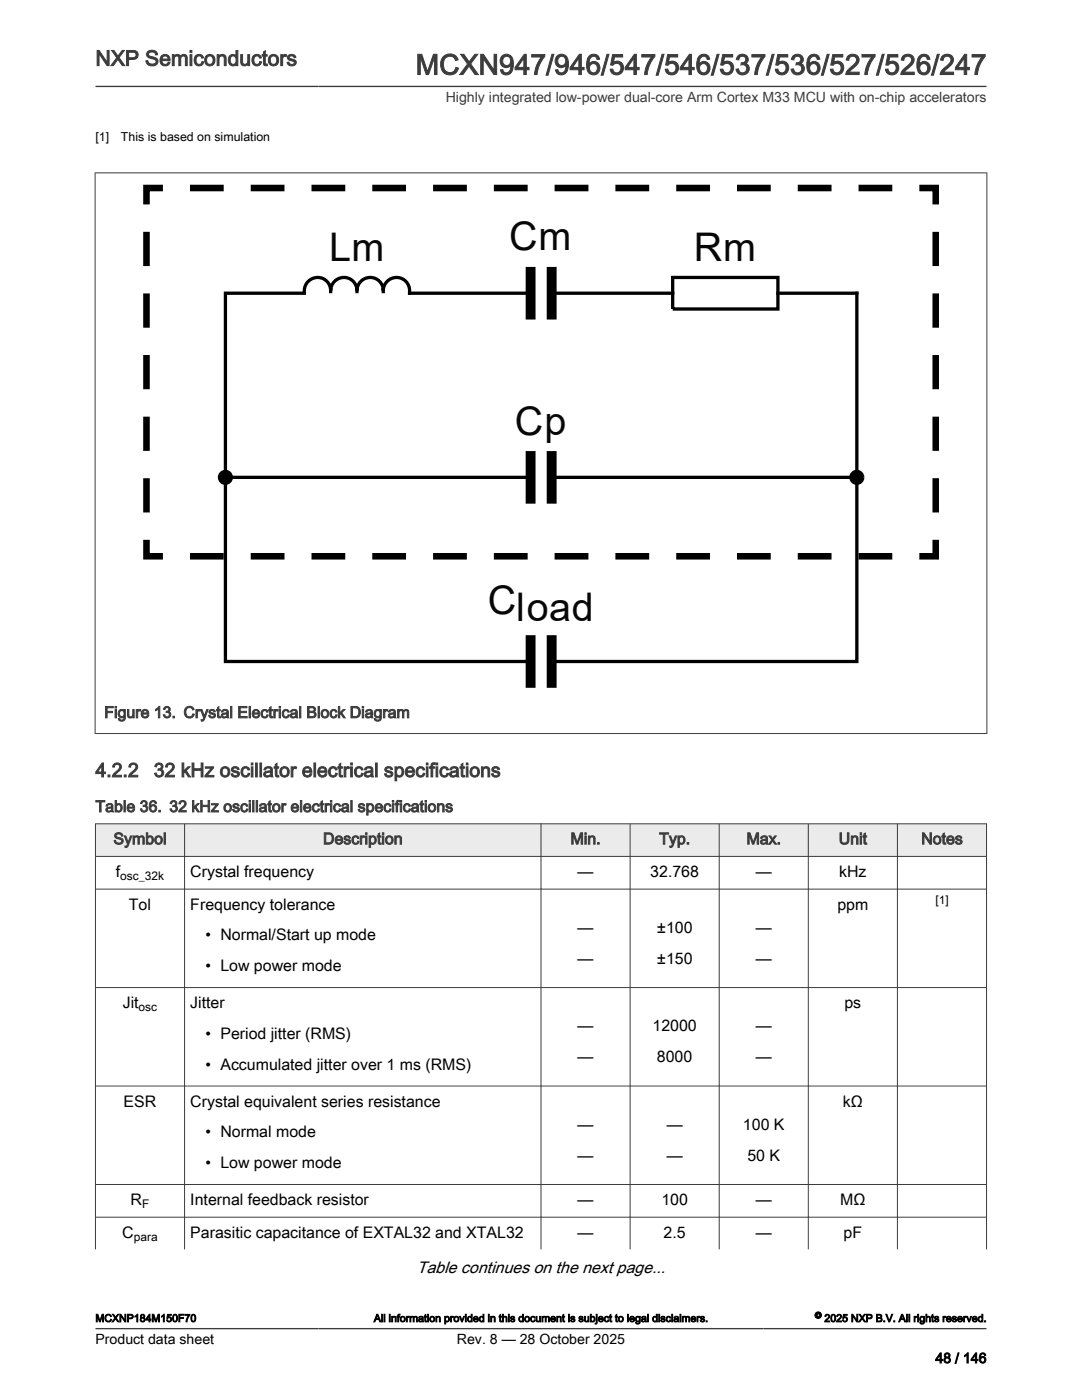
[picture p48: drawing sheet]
<svg xmlns="http://www.w3.org/2000/svg" width="216mm" height="279mm" viewBox="0 0 216 279" stroke-linecap="round" stroke-linejoin="round" font-family="sans-serif">
<defs><g id="words">
<g font-size="7.9" fill="#090909">
<text x="65.7" y="52.1">Lm</text>
<text x="101.6" y="50">Cm</text>
<text x="138.4" y="52.1">Rm</text>
<text x="102.8" y="86.8">Cp</text>
<text x="97.3" y="122.5">Cload</text>
</g>
<text font-size="5.6" fill="#3c3c3c" x="82.9" y="14.9">MCXN947/946/547/546/537/536/527/526/247</text>
<text font-size="4.2" fill="#3c3c3c" x="19" y="13.1">NXP Semiconductors</text>
<g font-size="3.9" fill="#3c3c3c">
<text x="19" y="155.1">4.2.2</text>
<text x="30.7" y="155.1">32 kHz oscillator electrical specifications</text>
</g>
<text font-size="3.3" x="83.2" y="254.1">Table continues on the next page...</text>
<g font-size="3.2" fill="#3c3c3c">
<text x="20.8" y="143.3">Figure 13. Crystal Electrical Block Diagram</text>
<text x="19" y="162">Table 36. 32 kHz oscillator electrical specifications</text>
<text x="22.6" y="168.5">Symbol</text>
<text x="64.4" y="168.5">Description</text>
<text x="113.8" y="168.5">Min.</text>
<text x="131.5" y="168.5">Typ.</text>
<text x="149" y="168.5">Max.</text>
<text x="167.4" y="168.5">Unit</text>
<text x="183.8" y="168.5">Notes</text>
</g>
<g font-size="3.2">
<text x="23.1" y="175">f</text>
<text x="38" y="175">Crystal frequency</text>
<text x="115.3" y="175">—</text>
<text x="129.8" y="175">32.768</text>
<text x="150.8" y="175">—</text>
<text x="167.4" y="175">kHz</text>
<text x="25.7" y="181.5">Tol</text>
<text x="38" y="181.5">Frequency tolerance</text>
<text x="167.1" y="181.5">ppm</text>
<text x="41" y="187.7">• Normal/Start up mode</text>
<text x="115.3" y="186.2">—</text>
<text x="131" y="186.2">±100</text>
<text x="150.8" y="186.2">—</text>
<text x="41" y="193.8">• Low power mode</text>
<text x="115.3" y="192.3">—</text>
<text x="131" y="192.3">±150</text>
<text x="150.8" y="192.3">—</text>
<text x="24.5" y="201.2">Jit</text>
<text x="38" y="201.2">Jitter</text>
<text x="168.5" y="201.2">ps</text>
<text x="41" y="207.3">• Period jitter (RMS)</text>
<text x="115.3" y="205.8">—</text>
<text x="130.2" y="205.8">12000</text>
<text x="150.8" y="205.8">—</text>
<text x="41" y="213.5">• Accumulated jitter over 1 ms (RMS)</text>
<text x="115.3" y="212">—</text>
<text x="131.1" y="212">8000</text>
<text x="150.8" y="212">—</text>
<text x="24.7" y="220.8">ESR</text>
<text x="38" y="220.8">Crystal equivalent series resistance</text>
<text x="168.2" y="220.8">kΩ</text>
<text x="41" y="227">• Normal mode</text>
<text x="115.3" y="225.5">—</text>
<text x="133" y="225.5">—</text>
<text x="148.3" y="225.5">100 K</text>
<text x="41" y="233.1">• Low power mode</text>
<text x="115.3" y="231.6">—</text>
<text x="133" y="231.6">—</text>
<text x="149.1" y="231.6">50 K</text>
<text x="26.1" y="240.5">R</text>
<text x="38" y="240.5">Internal feedback resistor</text>
<text x="115.3" y="240.5">—</text>
<text x="132" y="240.5">100</text>
<text x="150.8" y="240.5">—</text>
<text x="167.7" y="240.5">MΩ</text>
<text x="24.4" y="247">C</text>
<text x="38" y="247">Parasitic capacitance of EXTAL32 and XTAL32</text>
<text x="115.3" y="247">—</text>
<text x="132.4" y="247">2.5</text>
<text x="150.8" y="247">—</text>
<text x="168.3" y="247">pF</text>
</g>
<text font-size="2.8" fill="#3c3c3c" x="88.9" y="20.4">Highly integrated low-power dual-core Arm Cortex M33 MCU with on-chip accelerators</text>
<g font-size="2.8">
<text x="19" y="268.1">Product data sheet</text>
<text x="91.2" y="268.1">Rev. 8 — 28 October 2025</text>
<text x="186.6" y="272">48 / 146</text>
</g>
<g font-size="2.5">
<text x="19" y="28.2">[1]</text>
<text x="24.1" y="28.2">This is based on simulation</text>
</g>
<g font-size="2.4">
<text x="24" y="175.6">osc_32k</text>
<text x="186.6" y="180.5">[1]</text>
<text x="27.7" y="201.8">osc</text>
<text x="28.4" y="241.1">F</text>
<text x="26.7" y="247.6">para</text>
</g>
<g font-size="2.1">
<text x="19" y="263.8">MCXNP184M150F70</text>
<text x="74.6" y="263.8">All information provided in this document is subject to legal disclaimers.</text>
<text x="164.5" y="263.8">2025 NXP B.V. All rights reserved.</text>
</g>
<text font-size="1.8" x="162.6" y="263.1">©</text>
</g></defs>
<path d="M105.9 58.5h-24.2a2.65 2.65 0 0 0-2.3-3.1 2.65 2.65 0 0 0-2.9 2.6 2.62 2.62 0 0 0-2.6-2.6 2.62 2.62 0 0 0-2.7 2.6 2.62 2.62 0 0 0-2.6-2.6 2.62 2.62 0 0 0-2.6 2.6 2.65 2.65 0 0 0-2.9-2.6 2.65 2.65 0 0 0-2.4 3.1h-15.7v73.5h60.9M110.1 58.5h24.1M155.2 58.5h15.8v73.5h-60.9M45 95.3h60.9M110.1 95.3h60.9" fill="none" stroke="#000" stroke-width=".66"/>
<path d="M105.9 53.3v10.5M110.1 53.3v10.5M105.9 90v10.5M110.1 90v10.5M105.9 126.8v10.5M110.1 126.8v10.5" fill="none" stroke="#000" stroke-width="2" stroke-linecap="butt"/>
<path d="M66 57.5v1M71.2 57.5v1M76.5 57.5v1M134.2 55.4h21v6.3h-21z" fill="none" stroke="#000" stroke-width=".66" stroke-linecap="butt"/>
<g fill="#000">
<circle cx="45" cy="95.3" r="1.05"/>
<circle cx="171" cy="95.3" r="1.05"/>
</g>
<g fill="none" stroke="#000" stroke-width=".92" stroke-linecap="butt">
<circle cx="45" cy="95.3" r="1.05"/>
<circle cx="171" cy="95.3" r="1.05"/>
</g>
<g fill="none" stroke="#000" stroke-width="1.3" stroke-linecap="butt">
<path d="M32.5 37.5h-3.3v3.3M37.9 37.5h6.7M50 37.5h6.8M62.2 37.5h6.7M74.3 37.5h6.7M86.4 37.5h6.8M98.5 37.5h6.8M110.7 37.5h6.7M122.8 37.5h6.7M134.9 37.5h6.8M147.1 37.5h6.7M159.2 37.5h6.7"/>
<path d="M171.3 37.5h6.7M183.4 37.5h3.3v3.3M29.2 46.3v6.8M29.2 58.6v6.8M186.7 46.3v6.8M186.7 58.6v6.8M29.2 70.9v6.8M186.7 70.9v6.8M29.2 83.2v6.8M29.2 95.4v6.9M186.7 83.2v6.8M186.7 95.4v6.9"/>
<path d="M29.2 107.7v3.3h3.3M37.9 111h6.7M50 111h6.8M62.2 111h6.7M74.3 111h6.7M86.4 111h6.8M98.5 111h6.8M110.7 111h6.7M122.8 111h6.7M134.9 111h6.8M147.1 111h6.7M159.2 111h6.7"/>
<path d="M171.3 111h6.7M186.7 107.7v3.3h-3.3"/>
</g>
<path d="M18.9 34.5h178.1M19 34.4v112.1M196.9 34.4v112.1M18.9 146.4h178.1" fill="none" stroke="#3c3c3c" stroke-width=".2"/>
<path d="M19 164.4h177.8v6.5h-177.8z" fill-rule="evenodd" fill="#ebebeb"/>
<g fill="none" stroke="#3c3c3c" stroke-width=".2">
<path d="M19 164.4h177.9M19 170.9h177.9M19 177.4h177.9M19 164.3v85.1M36.8 164.3v85.1M107.9 164.3v85.1M125.7 164.3v85.1M143.5 164.3v85.1M161.3 164.3v85.1M179.1 164.3v85.1M196.8 164.3v85.1M19 197.1h177.9"/>
<path d="M19 216.7h177.9M19 236.4h177.9M19 242.9h177.9"/>
</g>
<path d="M19 17.3h177.8M19 265.2h177.8" fill="none" stroke="#3c3c3c" stroke-width=".26"/>
<path d="M18.7 269.3h14v4h-14z" fill="#fff"/>
<use href="#words"/>
</svg>
